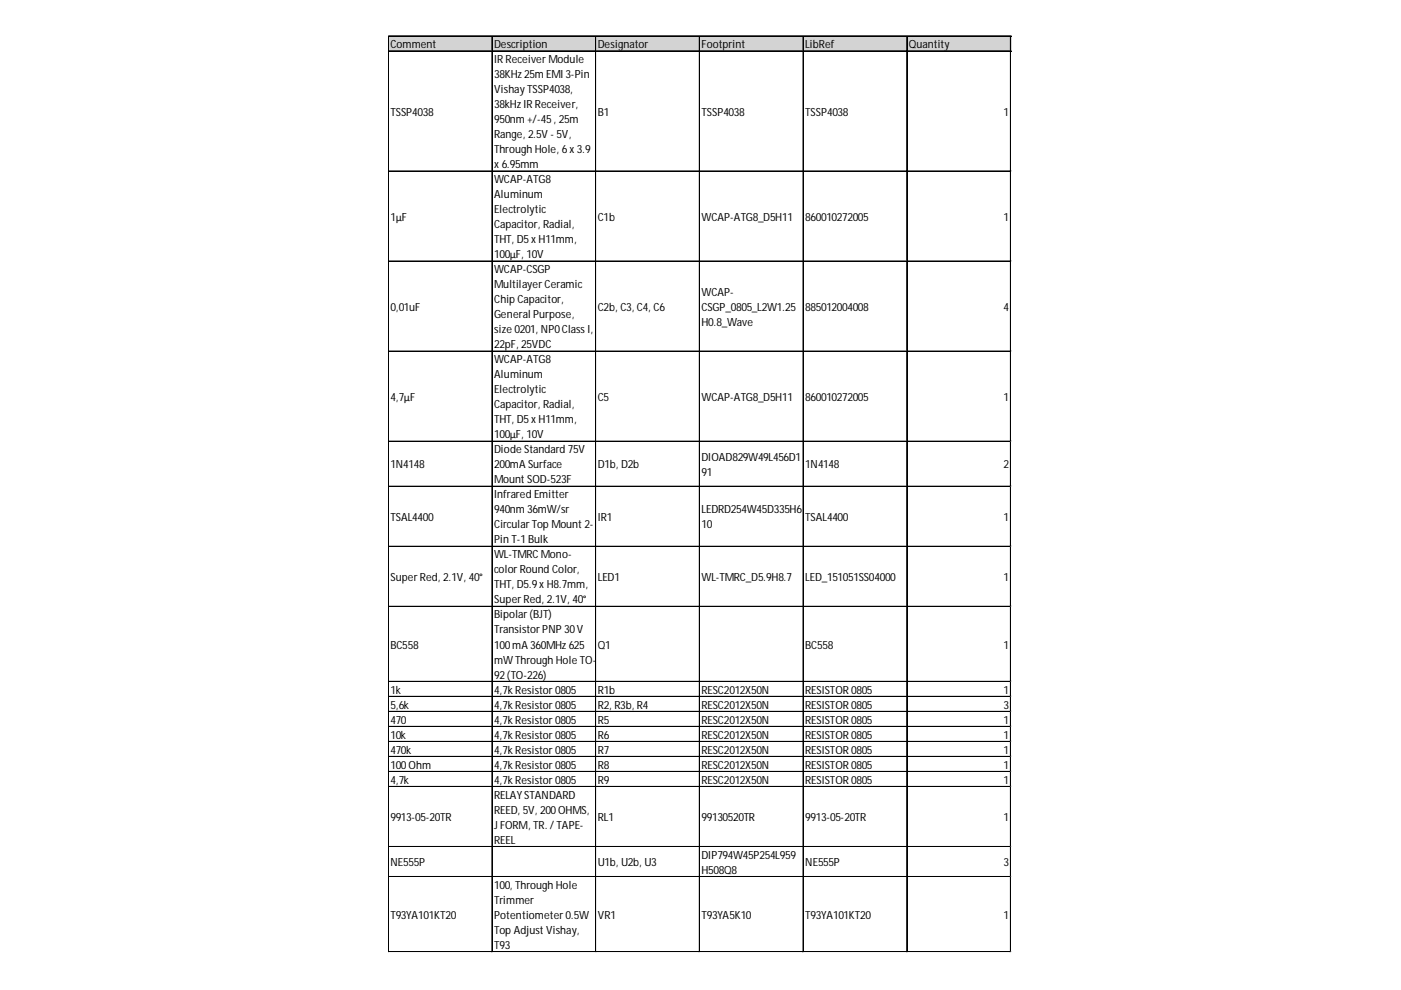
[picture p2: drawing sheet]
<svg xmlns="http://www.w3.org/2000/svg" width="297mm" height="210mm" viewBox="0 0 297 210" stroke-linecap="round" stroke-linejoin="round" font-family="sans-serif">
<defs><g id="words">
<g font-size="2.4">
<text x="82.8" y="10.2">Comment</text>
<text x="104.8" y="10.2">Description</text>
<text x="126.8" y="10.2">Designator</text>
<text x="148.7" y="10.2">Footprint</text>
<text x="170.7" y="10.2">LibRef</text>
<text x="192.7" y="10.2">Quantity</text>
<text x="104.8" y="13.4">IRReceiverModule</text>
<text x="104.8" y="16.6">38KHz 25m EMI 3-Pin</text>
<text x="104.8" y="19.7">VishayTSSP4038,</text>
<text x="104.8" y="22.9">38kHz IRReceiver,</text>
<text x="82.8" y="24.5">TSSP4038</text>
<text x="104.8" y="26.1">950nm +/-45, 25m</text>
<text x="104.8" y="29.3">Range, 2.5V - 5V,</text>
<text x="126.8" y="24.5">B1</text>
<text x="148.7" y="24.5">TSSP4038</text>
<text x="170.7" y="24.5">TSSP4038</text>
<text x="212.8" y="24.5">1</text>
<text x="104.8" y="32.5">Through Hole, 6x3.9</text>
<text x="104.8" y="35.6">x6.95mm</text>
<text x="104.8" y="38.8">WCAP-ATG8</text>
<text x="82.8" y="46.8">1µF</text>
<text x="104.8" y="42">Aluminum</text>
<text x="104.8" y="45.2">Electrolytic</text>
<text x="126.8" y="46.8">C1b</text>
<text x="148.7" y="46.8">WCAP-ATG8_D5H11</text>
<text x="170.7" y="46.8">860010272005</text>
<text x="212.8" y="46.8">1</text>
<text x="104.8" y="48.4">Capacitor, Radial,</text>
<text x="104.8" y="51.6">THT, D5xH11mm,</text>
<text x="104.8" y="54.7">100µF, 10V</text>
<text x="104.8" y="57.9">WCAP-CSGP</text>
<text x="82.8" y="65.9">0,01uF</text>
<text x="104.8" y="61.1">MultilayerCeramic</text>
<text x="104.8" y="64.3">Chip Capacitor,</text>
<text x="126.8" y="65.9">C2b, C3, C4, C6</text>
<text x="148.7" y="62.7">WCAP-</text>
<text x="148.7" y="65.9">CSGP_0805_L2W1.25</text>
<text x="170.7" y="65.9">885012004008</text>
<text x="212.8" y="65.9">4</text>
<text x="104.8" y="67.5">General Purpose,</text>
<text x="104.8" y="70.7">size 0201, NP0ClassI,</text>
<text x="148.7" y="69.1">H0.8_Wave</text>
<text x="104.8" y="73.8">22pF, 25VDC</text>
<text x="104.8" y="77">WCAP-ATG8</text>
<text x="104.8" y="80.2">Aluminum</text>
<text x="104.8" y="83.4">Electrolytic</text>
<text x="82.8" y="85">4,7µF</text>
<text x="104.8" y="86.6">Capacitor, Radial,</text>
<text x="104.8" y="89.8">THT, D5xH11mm,</text>
<text x="126.8" y="85">C5</text>
<text x="148.7" y="85">WCAP-ATG8_D5H11</text>
<text x="170.7" y="85">860010272005</text>
<text x="212.8" y="85">1</text>
<text x="104.8" y="92.9">100µF, 10V</text>
<text x="82.8" y="99.3">1N4148</text>
<text x="104.8" y="96.1">Diode Standard 75V</text>
<text x="104.8" y="99.3">200mA Surface</text>
<text x="126.8" y="99.3">D1b, D2b</text>
<text x="148.7" y="97.7">DIOAD829W49L456D1</text>
<text x="148.7" y="100.9">91</text>
<text x="170.7" y="99.3">1N4148</text>
<text x="212.8" y="99.3">2</text>
<text x="104.8" y="102.5">Mount SOD-523F</text>
<text x="104.8" y="105.7">Infrared Emitter</text>
<text x="82.8" y="110.4">TSAL4400</text>
<text x="104.8" y="108.9">940nm 36mW/sr</text>
<text x="104.8" y="112">CircularTop Mount 2-</text>
<text x="126.8" y="110.4">IR1</text>
<text x="148.7" y="108.9">LEDRD254W45D335H6</text>
<text x="148.7" y="112">10</text>
<text x="170.7" y="110.4">TSAL4400</text>
<text x="212.8" y="110.4">1</text>
<text x="104.8" y="115.2">Pin T-1Bulk</text>
<text x="104.8" y="118.4">WL-TMRCMono-</text>
<text x="82.8" y="123.2">SuperRed, 2.1V, 40°</text>
<text x="104.8" y="121.6">colorRound Color,</text>
<text x="104.8" y="124.8">THT, D5.9xH8.7mm,</text>
<text x="126.8" y="123.2">LED1</text>
<text x="148.7" y="123.2">WL-TMRC_D5.9H8.7</text>
<text x="170.7" y="123.2">LED_151051SS04000</text>
<text x="212.8" y="123.2">1</text>
<text x="104.8" y="128">SuperRed, 2.1V, 40°</text>
<text x="104.8" y="131.1">Bipolar(BJT)</text>
<text x="82.8" y="137.5">BC558</text>
<text x="104.8" y="134.3">TransistorPNP30V</text>
<text x="104.8" y="137.5">100mA 360MHz 625</text>
<text x="126.8" y="137.5">Q1</text>
<text x="170.7" y="137.5">BC558</text>
<text x="212.8" y="137.5">1</text>
<text x="104.8" y="140.7">mWThrough Hole TO-</text>
<text x="104.8" y="143.9">92(TO-226)</text>
<text x="82.8" y="147">1k</text>
<text x="104.8" y="147">4,7kResistor0805</text>
<text x="126.8" y="147">R1b</text>
<text x="148.7" y="147">RESC2012X50N</text>
<text x="170.7" y="147">RESISTOR0805</text>
<text x="212.8" y="147">1</text>
<text x="82.8" y="150.2">5,6k</text>
<text x="82.8" y="153.4">470</text>
<text x="104.8" y="150.2">4,7kResistor0805</text>
<text x="104.8" y="153.4">4,7kResistor0805</text>
<text x="126.8" y="150.2">R2, R3b, R4</text>
<text x="126.8" y="153.4">R5</text>
<text x="148.7" y="150.2">RESC2012X50N</text>
<text x="148.7" y="153.4">RESC2012X50N</text>
<text x="170.7" y="150.2">RESISTOR0805</text>
<text x="170.7" y="153.4">RESISTOR0805</text>
<text x="212.8" y="150.2">3</text>
<text x="212.8" y="153.4">1</text>
<text x="82.8" y="156.6">10k</text>
<text x="82.8" y="159.8">470k</text>
<text x="104.8" y="156.6">4,7kResistor0805</text>
<text x="104.8" y="159.8">4,7kResistor0805</text>
<text x="126.8" y="156.6">R6</text>
<text x="126.8" y="159.8">R7</text>
<text x="148.7" y="156.6">RESC2012X50N</text>
<text x="148.7" y="159.8">RESC2012X50N</text>
<text x="170.7" y="156.6">RESISTOR0805</text>
<text x="170.7" y="159.8">RESISTOR0805</text>
<text x="212.8" y="156.6">1</text>
<text x="212.8" y="159.8">1</text>
<text x="82.8" y="163">100Ohm</text>
<text x="82.8" y="166.1">4,7k</text>
<text x="104.8" y="163">4,7kResistor0805</text>
<text x="104.8" y="166.1">4,7kResistor0805</text>
<text x="126.8" y="163">R8</text>
<text x="126.8" y="166.1">R9</text>
<text x="148.7" y="163">RESC2012X50N</text>
<text x="148.7" y="166.1">RESC2012X50N</text>
<text x="170.7" y="163">RESISTOR0805</text>
<text x="170.7" y="166.1">RESISTOR0805</text>
<text x="212.8" y="163">1</text>
<text x="212.8" y="166.1">1</text>
<text x="104.8" y="169.3">RELAYSTANDARD</text>
<text x="104.8" y="172.5">REED, 5V, 200OHMS,</text>
<text x="82.8" y="174.1">9913-05-20TR</text>
<text x="104.8" y="175.7">JFORM, TR. /TAPE-</text>
<text x="104.8" y="178.9">REEL</text>
<text x="126.8" y="174.1">RL1</text>
<text x="148.7" y="174.1">99130520TR</text>
<text x="170.7" y="174.1">9913-05-20TR</text>
<text x="212.8" y="174.1">1</text>
<text x="82.8" y="183.7">NE555P</text>
<text x="126.8" y="183.7">U1b, U2b, U3</text>
<text x="148.7" y="182.1">DIP794W45P254L959</text>
<text x="148.7" y="185.2">H508Q8</text>
<text x="170.7" y="183.7">NE555P</text>
<text x="212.8" y="183.7">3</text>
<text x="104.8" y="188.4">100, Through Hole</text>
<text x="104.8" y="191.6">Trimmer</text>
<text x="82.8" y="194.8">T93YA101KT20</text>
<text x="104.8" y="194.8">Potentiometer0.5W</text>
<text x="104.8" y="198">Top Adjust Vishay,</text>
<text x="126.8" y="194.8">VR1</text>
<text x="148.7" y="194.8">T93YA5K10</text>
<text x="170.7" y="194.8">T93YA101KT20</text>
<text x="212.8" y="194.8">1</text>
<text x="104.8" y="201.2">T93</text>
</g>
</g></defs>
<path d="M82.4 7.7h132v3.2h-132z" fill="#d3d3d3"/>
<g fill="none" stroke="#000" stroke-width=".21">
<path d="M82.3 7.6v194.3M82.4 7.6v194.3M82.5 7.6h131.9M82.5 7.7h131.9M82.5 10.8h131.9M82.5 10.9h131.9M104.3 7.8v194.1M104.4 7.8v194.1M126.3 7.8v194.1M126.4 7.8v194.1M148.3 7.8v194.1M170.3 7.8v194.1"/>
<path d="M192.2 7.8v194.1M192.3 7.8v194.1M214.2 7.8v194.1M214.3 7.8v194.1M82.5 36.2h131.9M82.5 36.3h131.9M82.5 55.3h131.9M82.5 55.4h131.9M82.5 74.4h131.9M82.5 74.5h131.9M82.5 93.5h131.9M82.5 93.6h131.9"/>
<path d="M82.5 103.1h131.9M82.5 103.2h131.9M82.5 115.8h131.9M82.5 115.9h131.9M82.5 128.5h131.9M82.5 128.6h131.9M82.5 144.5h131.9M82.5 147.6h131.9M82.5 147.7h131.9M82.5 150.8h131.9M82.5 150.9h131.9M82.5 154h131.9"/>
<path d="M82.5 154.1h131.9M82.5 157.2h131.9M82.5 157.3h131.9M82.5 160.4h131.9M82.5 160.5h131.9M82.5 163.6h131.9M82.5 166.7h131.9M82.5 166.8h131.9M82.5 179.5h131.9M82.5 185.8h131.9M82.5 185.9h131.9M82.5 201.7h131.9"/>
<path d="M82.5 201.8h131.9"/>
</g>
<path d="M82.3 201.9h.1" fill="none" stroke="#e0e0e0" stroke-width=".21"/>
<path d="M82.3 201.9h.2z" fill="#e0e0e0"/>
<path d="M104.3 201.9h.1" fill="none" stroke="#e0e0e0" stroke-width=".21"/>
<path d="M104.3 201.9h.2z" fill="#e0e0e0"/>
<path d="M126.3 201.9h.1" fill="none" stroke="#e0e0e0" stroke-width=".21"/>
<path d="M126.3 201.9h.1z" fill="#e0e0e0"/>
<path d="M148.3 201.9h.1" fill="none" stroke="#e0e0e0" stroke-width=".21"/>
<path d="M148.3 201.9h.1z" fill="#e0e0e0"/>
<path d="M170.3 201.9h.1" fill="none" stroke="#e0e0e0" stroke-width=".21"/>
<path d="M170.3 201.9h.1z" fill="#e0e0e0"/>
<path d="M192.2 201.9h.1" fill="none" stroke="#e0e0e0" stroke-width=".21"/>
<path d="M192.2 201.9h.2z" fill="#e0e0e0"/>
<path d="M214.2 201.9h.1" fill="none" stroke="#e0e0e0" stroke-width=".21"/>
<path d="M214.2 201.9h.2z" fill="#e0e0e0"/>
<path d="M214.4 36.2h.1" fill="none" stroke="#e0e0e0" stroke-width=".21"/>
<path d="M214.4 36.2v.2z" fill="#e0e0e0"/>
<path d="M214.4 55.3h.1" fill="none" stroke="#e0e0e0" stroke-width=".21"/>
<path d="M214.4 55.3v.2z" fill="#e0e0e0"/>
<path d="M214.4 74.4h.1" fill="none" stroke="#e0e0e0" stroke-width=".21"/>
<path d="M214.4 74.4v.2z" fill="#e0e0e0"/>
<path d="M214.4 93.5h.1" fill="none" stroke="#e0e0e0" stroke-width=".21"/>
<path d="M214.4 93.5v.2z" fill="#e0e0e0"/>
<path d="M214.4 103.1h.1" fill="none" stroke="#e0e0e0" stroke-width=".21"/>
<path d="M214.4 103.1v.1z" fill="#e0e0e0"/>
<path d="M214.4 115.8h.1" fill="none" stroke="#e0e0e0" stroke-width=".21"/>
<path d="M214.4 115.8v.2z" fill="#e0e0e0"/>
<path d="M214.4 128.5h.1" fill="none" stroke="#e0e0e0" stroke-width=".21"/>
<path d="M214.4 128.5v.2z" fill="#e0e0e0"/>
<path d="M214.4 144.5h.1" fill="none" stroke="#e0e0e0" stroke-width=".21"/>
<path d="M214.4 144.5v.1z" fill="#e0e0e0"/>
<path d="M214.4 147.6h.1" fill="none" stroke="#e0e0e0" stroke-width=".21"/>
<path d="M214.4 147.6v.2z" fill="#e0e0e0"/>
<path d="M214.4 150.8h.1" fill="none" stroke="#e0e0e0" stroke-width=".21"/>
<path d="M214.4 150.8v.2z" fill="#e0e0e0"/>
<path d="M214.4 154h.1" fill="none" stroke="#e0e0e0" stroke-width=".21"/>
<path d="M214.4 154v.2z" fill="#e0e0e0"/>
<path d="M214.4 157.2h.1" fill="none" stroke="#e0e0e0" stroke-width=".21"/>
<path d="M214.4 157.2v.1z" fill="#e0e0e0"/>
<path d="M214.4 160.4h.1" fill="none" stroke="#e0e0e0" stroke-width=".21"/>
<path d="M214.4 160.4v.1z" fill="#e0e0e0"/>
<path d="M214.4 163.6h.1" fill="none" stroke="#e0e0e0" stroke-width=".21"/>
<path d="M214.4 163.6v.1z" fill="#e0e0e0"/>
<path d="M214.4 166.7h.1" fill="none" stroke="#e0e0e0" stroke-width=".21"/>
<path d="M214.4 166.7v.2z" fill="#e0e0e0"/>
<path d="M214.4 179.5h.1" fill="none" stroke="#e0e0e0" stroke-width=".21"/>
<path d="M214.4 179.5v.1z" fill="#e0e0e0"/>
<path d="M214.4 185.8h.1" fill="none" stroke="#e0e0e0" stroke-width=".21"/>
<path d="M214.4 185.8v.2z" fill="#e0e0e0"/>
<path d="M214.4 201.7h.1" fill="none" stroke="#e0e0e0" stroke-width=".21"/>
<path d="M214.4 201.7v.2z" fill="#e0e0e0"/>
<use href="#words"/>
</svg>
